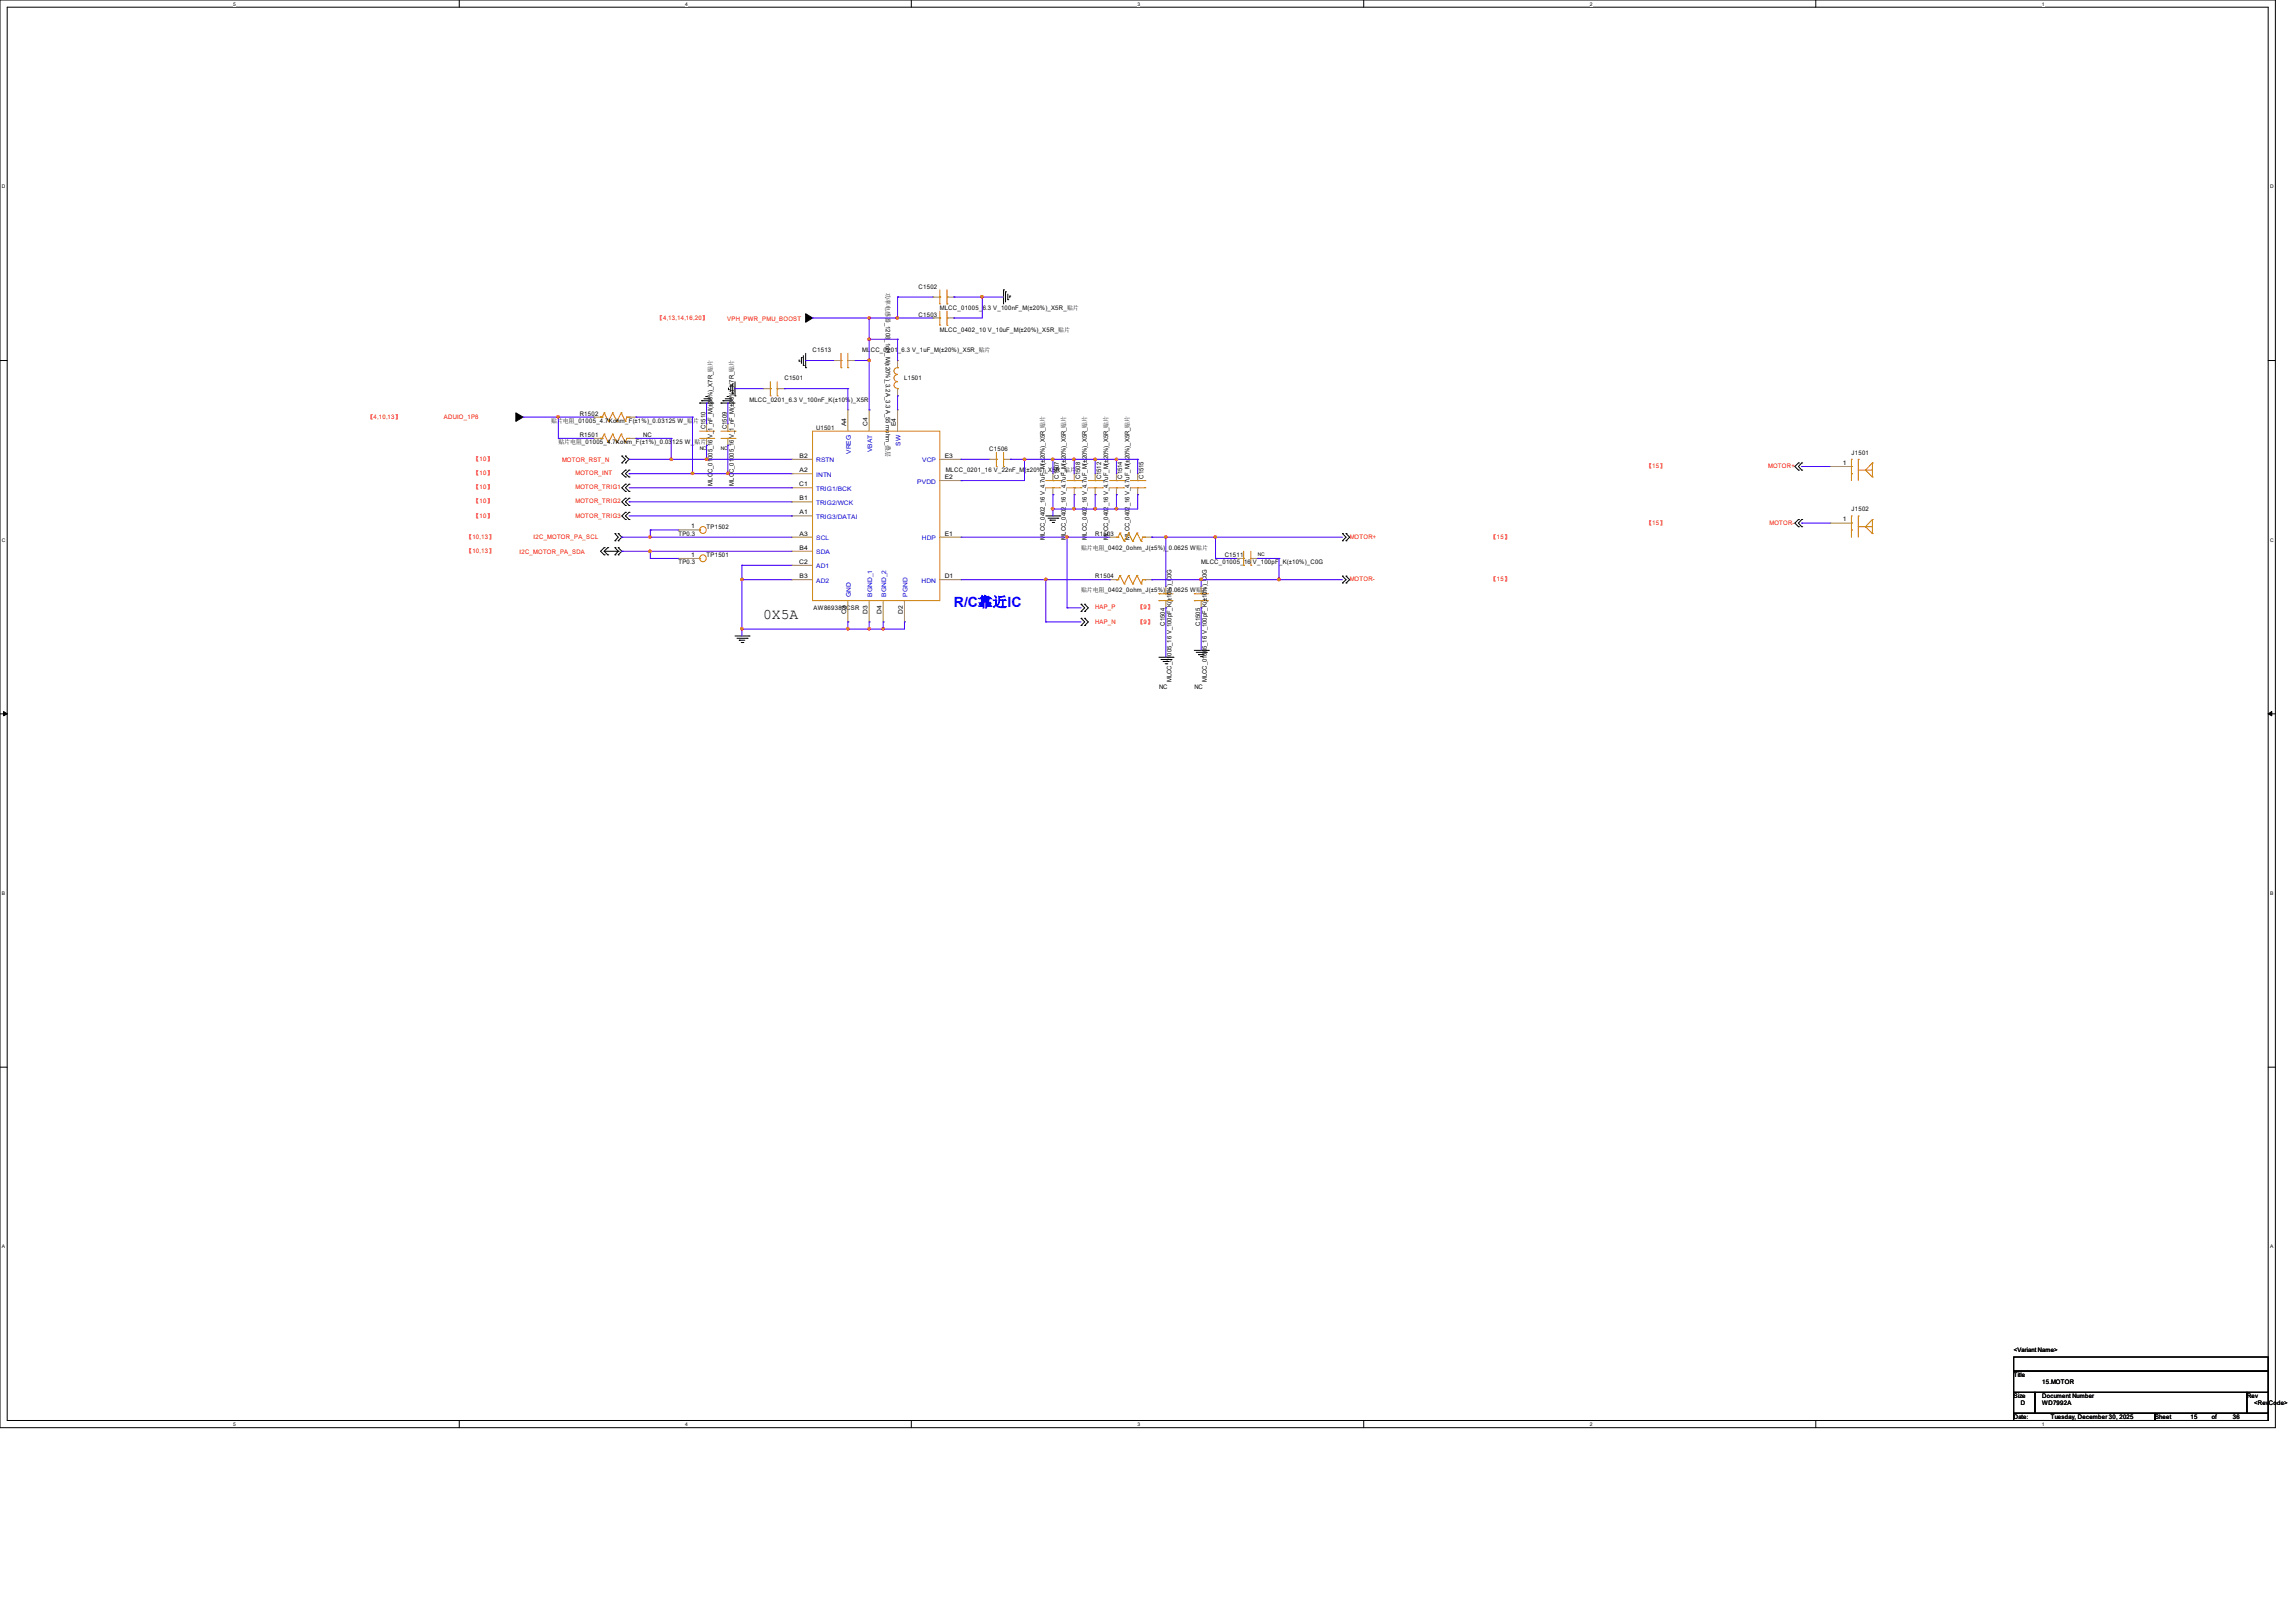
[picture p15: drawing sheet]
<svg xmlns="http://www.w3.org/2000/svg" width="297mm" height="210mm" viewBox="0 0 297 210" stroke-linecap="round" stroke-linejoin="round" font-family="sans-serif">
<defs><g id="words">
<text font-size="1.9" x="98.8" y="80.1">0X5A</text>
<text font-size="1.8" fill="#00f" x="123.4" y="78.5">R/C靠近IC</text>
<g font-size=".8" fill="#f00">
<text x="85" y="41.4">【4,13,14,16,20】</text>
<text x="94.1" y="41.6">VPH_PWR_PMU_BOOST</text>
<text x="47.6" y="54.2">【4,10,13】</text>
<text x="57.4" y="54.3">ADUIO_1P8</text>
<text x="61.3" y="59.6">【10】</text>
<text x="72.7" y="59.8">MOTOR_RST_N</text>
<text x="61.3" y="61.5">【10】</text>
<text x="61.3" y="63.3">【10】</text>
<text x="61.3" y="65.2">【10】</text>
<text x="74.5" y="61.5">MOTOR_INT</text>
<text x="74.5" y="63.3">MOTOR_TRIG1</text>
<text x="74.5" y="65.1">MOTOR_TRIG2</text>
<text x="213.1" y="60.6">【15】</text>
<text x="228.8" y="60.6">MOTOR+</text>
<text x="60.4" y="69.7">【10,13】</text>
<text x="60.4" y="71.5">【10,13】</text>
<text x="61.3" y="67">【10】</text>
<text x="67.2" y="71.6">I2C_MOTOR_PA_SDA</text>
<text x="69" y="69.8">I2C_MOTOR_PA_SCL</text>
<text x="74.5" y="67">MOTOR_TRIG3</text>
<text x="174.7" y="69.7">MOTOR+</text>
<text x="193" y="69.7">【15】</text>
<text x="213.1" y="67.9">【15】</text>
<text x="229" y="67.9">MOTOR-</text>
<text x="174.7" y="75.2">MOTOR-</text>
<text x="193" y="75.2">【15】</text>
<text x="141.7" y="78.9">HAP_P</text>
<text x="141.7" y="80.7">HAP_N</text>
<text x="147.2" y="78.9">【9】</text>
<text x="147.2" y="80.7">【9】</text>
</g>
<g font-size=".8">
<text x="114.6" y="38" transform="rotate(90 114.6 38)">功率电感器_1208_1uH_M(±20%)_3.2 A_3.3 A_55 mohm_叠层</text>
<text x="118.9" y="37.3">C1502</text>
<text x="118.9" y="41">C1503</text>
<text x="121.6" y="40.2">MLCC_01005_6.3 V_100nF_M(±20%)_X5R_贴片</text>
<text x="105.2" y="45.6">C1513</text>
<text x="111.6" y="45.6">MLCC_0201_6.3 V_1uF_M(±20%)_X5R_贴片</text>
<text x="121.6" y="42.9">MLCC_0402_10 V_10uF_M(±20%)_X5R_贴片</text>
<text x="75" y="53.8">R1502</text>
<text x="97" y="52">MLCC_0201_6.3 V_100nF_K(±10%)_X5R</text>
<text x="101.5" y="49.2">C1501</text>
<text x="117" y="49.2">L1501</text>
<text x="71.3" y="54.7">贴片电阻_01005_4.7Kohm_F(±1%)_0.03125 W_贴片</text>
<text x="72.3" y="57.5">贴片电阻_01005_4.7Kohm_F(±1%)_0.03125 W_</text>
<text x="75" y="56.6">R1501</text>
<text x="83.2" y="56.6">NC</text>
<text x="89.9" y="57.5">贴片</text>
<text x="91.3" y="55.5" transform="rotate(-90 91.3 55.5)">C1510</text>
<text x="94.1" y="55.5" transform="rotate(-90 94.1 55.5)">C1509</text>
<text x="103.5" y="59.2">B2</text>
<text x="105.6" y="55.6">U1501</text>
<text x="109.5" y="55.2" transform="rotate(-90 109.5 55.2)">A4</text>
<text x="112.3" y="55.2" transform="rotate(-90 112.3 55.2)">C4</text>
<text x="115.9" y="55.2" transform="rotate(-90 115.9 55.2)">E4</text>
<text x="122.3" y="59.2">E3</text>
<text x="128" y="58.4">C1506</text>
<text x="239.6" y="58.8">J1501</text>
<text x="92.2" y="62.8" transform="rotate(-90 92.2 62.8)">MLCC_01005_16 V_1_nF_M(±20%)_X7R_贴片</text>
<text x="95" y="62.8" transform="rotate(-90 95 62.8)">MLCC_01005_16 V_1_nF_M(±20%)_X7R_贴片</text>
<text x="103.4" y="62.9">C1</text>
<text x="103.5" y="61.1">A2</text>
<text x="103.5" y="64.7">B1</text>
<text x="122.3" y="62">E2</text>
<text x="122.4" y="61.1">MLCC_0201_16 V_22nF_M(±20%)_X5R_贴片</text>
<text x="137" y="61.9" transform="rotate(-90 137 61.9)">C1507</text>
<text x="139.8" y="62" transform="rotate(-90 139.8 62)">C1508</text>
<text x="142.5" y="62" transform="rotate(-90 142.5 62)">C1512</text>
<text x="145.2" y="61.9" transform="rotate(-90 145.2 61.9)">C1514</text>
<text x="148" y="61.9" transform="rotate(-90 148 61.9)">C1515</text>
<text x="238.5" y="60.2">1</text>
<text x="87.8" y="69.3">TP0.3</text>
<text x="89.5" y="68.4">1</text>
<text x="91.4" y="68.5">TP1502</text>
<text x="103.5" y="66.5">A1</text>
<text x="103.5" y="71.1">B4</text>
<text x="103.5" y="69.3">A3</text>
<text x="122.3" y="69.3">E1</text>
<text x="135.2" y="69.8" transform="rotate(-90 135.2 69.8)">MLCC_0402_16 V_4.7uF_M(±20%)_X5R_贴片</text>
<text x="137.9" y="69.8" transform="rotate(-90 137.9 69.8)">MLCC_0402_16 V_4.7uF_M(±20%)_X5R_贴片</text>
<text x="139.9" y="71.2">贴片电阻_0402_0ohm_J(±5%)_0.0625 W贴片</text>
<text x="140.7" y="69.8" transform="rotate(-90 140.7 69.8)">MLCC_0402_16 V_4.7uF_M(±20%)_X5R_贴片</text>
<text x="141.7" y="69.3">R1503</text>
<text x="143.4" y="69.8" transform="rotate(-90 143.4 69.8)">MLCC_0402_16 V_4.7uF_M(±20%)_X5R_贴片</text>
<text x="146.2" y="69.8" transform="rotate(-90 146.2 69.8)">MLCC_0402_16 V_4.7uF_M(±20%)_X5R_贴片</text>
<text x="238.5" y="67.5">1</text>
<text x="239.6" y="66.2">J1502</text>
<text x="87.8" y="73">TP0.3</text>
<text x="89.5" y="72">1</text>
<text x="91.4" y="72.1">TP1501</text>
<text x="103.4" y="72.9">C2</text>
<text x="103.5" y="74.8">B3</text>
<text x="122.3" y="74.8">D1</text>
<text x="139.9" y="76.7">贴片电阻_0402_0ohm_J(±5%)_0.0625 W贴片</text>
<text x="141.7" y="74.8">R1504</text>
<text x="155.5" y="73">MLCC_01005_16 V_100pF_K(±10%)_C0G</text>
<text x="158.5" y="72.1">C1511</text>
<text x="105.3" y="78.9">AW86938SCSR</text>
<text x="109.5" y="79.5" transform="rotate(-90 109.5 79.5)">C3</text>
<text x="112.3" y="79.5" transform="rotate(-90 112.3 79.5)">D3</text>
<text x="114.1" y="79.5" transform="rotate(-90 114.1 79.5)">D4</text>
<text x="116.8" y="79.5" transform="rotate(-90 116.8 79.5)">D2</text>
<text x="150.7" y="80.9" transform="rotate(-90 150.7 80.9)">C1504</text>
<text x="155.3" y="80.9" transform="rotate(-90 155.3 80.9)">C1505</text>
<text x="150" y="89.1">NC</text>
<text x="151.6" y="88.3" transform="rotate(-90 151.6 88.3)">MLCC_01005_16 V_100pF_K(±10%)_C0G</text>
<text x="154.6" y="89.1">NC</text>
<text x="156.2" y="88.3" transform="rotate(-90 156.2 88.3)">MLCC_01005_16 V_100pF_K(±10%)_C0G</text>
<text x="260.6" y="178.2">Title</text>
<text x="260.6" y="175">&lt;Variant Name&gt;</text>
<text x="264.3" y="179.1">15.MOTOR</text>
<text x="260.6" y="180.9">Size</text>
<text x="260.6" y="183.6">Date:</text>
<text x="261.5" y="181.8">D</text>
<text x="264.3" y="180.9">Document Number</text>
<text x="264.3" y="181.8">WD7992A</text>
<text x="265.4" y="183.6">Tuesday, December 30, 2025</text>
<text x="278.9" y="183.6">Sheet</text>
<text x="283.5" y="183.6">15</text>
<text x="286.2" y="183.6">of</text>
<text x="289" y="183.6">36</text>
<text x="290.8" y="180.9">Rev</text>
<text x="291.7" y="181.8">&lt;RevCode&gt;</text>
</g>
<g font-size=".8" fill="#00c">
<text x="105.6" y="59.8">RSTN</text>
<text x="110.1" y="58.8" transform="rotate(-90 110.1 58.8)">VREG</text>
<text x="112.9" y="58.5" transform="rotate(-90 112.9 58.5)">VBAT</text>
<text x="116.5" y="57.7" transform="rotate(-90 116.5 57.7)">SW</text>
<text x="119.3" y="59.8">VCP</text>
<text x="105.6" y="61.7">INTN</text>
<text x="105.6" y="65.3">TRIG2/WCK</text>
<text x="105.6" y="63.5">TRIG1/BCK</text>
<text x="118.7" y="62.6">PVDD</text>
<text x="105.6" y="67.1">TRIG3/DATAI</text>
<text x="105.6" y="71.7">SDA</text>
<text x="105.6" y="69.9">SCL</text>
<text x="119.3" y="69.9">HDP</text>
<text x="105.6" y="73.5">AD1</text>
<text x="105.6" y="75.4">AD2</text>
<text x="110.1" y="77.3" transform="rotate(-90 110.1 77.3)">GND</text>
<text x="112.9" y="77.3" transform="rotate(-90 112.9 77.3)">BGND_1</text>
<text x="114.7" y="77.3" transform="rotate(-90 114.7 77.3)">BGND_2</text>
<text x="117.4" y="77.3" transform="rotate(-90 117.4 77.3)">PGND</text>
<text x="119.3" y="75.4">HDN</text>
</g>
<g font-size=".6">
<text x="30.2" y=".7">5</text>
<text x="88.7" y=".7">4</text>
<text x="147.2" y=".7">3</text>
<text x="205.7" y=".7">2</text>
<text x="264.2" y=".7">1</text>
<text x=".3" y="24.4">D</text>
<text x="293.8" y="24.4">D</text>
<text x="90.6" y="58.2">NC</text>
<text x="93.3" y="58.2">NC</text>
<text x=".3" y="70.1">C</text>
<text x="162.8" y="71.9">NC</text>
<text x="293.8" y="70.1">C</text>
<text x=".3" y="115.8">B</text>
<text x="293.8" y="115.8">B</text>
<text x=".3" y="161.5">A</text>
<text x="293.8" y="161.5">A</text>
<text x="30.2" y="184.5">5</text>
<text x="88.7" y="184.5">4</text>
<text x="147.2" y="184.5">3</text>
<text x="205.7" y="184.5">2</text>
<text x="264.2" y="184.5">1</text>
</g>
</g></defs>
<path d="M0 0h294.5v184.7h-294.5zM.9 .9h292.6v182.9h-292.6z" fill="none" stroke="#000" stroke-width=".13"/>
<g fill="#fff">
<path d="M30.2 .1h.3v.7h-.3z"/>
<path d="M30.2 183.9h.3v.8h-.3z"/>
</g>
<path d="M59.4 0v.9M59.4 183.8v.9" fill="none" stroke="#000" stroke-width=".13"/>
<g fill="#fff">
<path d="M88.7 .1h.3v.7h-.3z"/>
<path d="M88.7 183.9h.3v.8h-.3z"/>
</g>
<path d="M117.9 0v.9M117.9 183.8v.9" fill="none" stroke="#000" stroke-width=".13"/>
<g fill="#fff">
<path d="M147.2 .1h.3v.7h-.3z"/>
<path d="M147.2 183.9h.3v.8h-.3z"/>
</g>
<path d="M176.5 0v.9M176.5 183.8v.9" fill="none" stroke="#000" stroke-width=".13"/>
<g fill="#fff">
<path d="M205.7 .1h.4v.7h-.4z"/>
<path d="M205.7 183.9h.4v.8h-.4z"/>
</g>
<path d="M235 0v.9M235 183.8v.9" fill="none" stroke="#000" stroke-width=".13"/>
<g fill="#fff">
<path d="M264.2 .1h.4v.7h-.4z"/>
<path d="M264.2 183.9h.4v.8h-.4z"/>
<path d="M.3 23.8h.4v.7h-.4z"/>
<path d="M293.8 23.8h.5v.7h-.5z"/>
<path d="M.3 69.5h.4v.7h-.4z"/>
<path d="M293.8 69.5h.5v.7h-.5z"/>
</g>
<path d="M0 46.7h.9M293.5 46.7h1" fill="none" stroke="#000" stroke-width=".13"/>
<g fill="#fff">
<path d="M.3 115.2h.4v.8h-.4z"/>
<path d="M293.8 115.2h.4v.8h-.4z"/>
</g>
<path d="M0 92.4h.9M293.5 92.4h1" fill="none" stroke="#000" stroke-width=".13"/>
<path d="M.5 92.1l.4 .3-.4 .2zM293.5 92.4l.5-.3v.5z" fill="#000" stroke="#000" stroke-width=".13"/>
<g fill="#fff">
<path d="M.3 161h.3v.7h-.3z"/>
<path d="M293.8 161h.4v.7h-.4z"/>
</g>
<g fill="none" stroke="#000" stroke-width=".13">
<path d="M129.9 37.5h.1M129.9 37.5v1.8M130.1 37.8h.1M130.1 37.8v1.3M130.4 38.8h.1M130.4 38.1v.7M130.7 38.3h.1M130.7 38.3v.2M80.5 59h.1M80.5 59.9h.1M80.5 59l.4 .4-.4 .5M80.9 59.9h.1"/>
<path d="M80.9 59h.1M80.9 59l.5 .4-.5 .5M90.6 52.2h.1M90.6 52.2h1.8M90.8 51.9h.1M90.8 51.9h1.3M91.1 51.6h.7M91.4 51.3h.1M91.4 51.3h.2M91.8 51.6h.1M93.3 52.2h.1M93.3 52.2h1.8"/>
<path d="M93.6 51.9h.1M93.6 51.9h1.2M93.9 51.6h.7M94.1 51.3h.1M94.1 51.3h.2M94.3 50.4h.1M94.3 50.2v.2M94.6 50h.1M94.6 51.6h.1M94.6 50v.7M94.8 51h.1M94.8 49.7v1.3"/>
<path d="M95.1 51.2h.1M95.1 49.4v1.8M103.4 46.7h.1M103.4 46.6v.1M103.7 46.3h.1M103.7 46.3v.7M104 47.3h.1M104 46v1.3M104.3 47.6h.1M104.3 45.7v1.9M232.7 59.9h.1M232.7 59.9l-.4 .5 .4 .4"/>
<path d="M233.2 59.9h.1M233.2 59.9l-.5 .5 .5 .4M78.2 70.9h.1M78.2 71.8h.1M78.2 70.9l-.5 .4 .5 .5M78.2 71.3l.5 .5M78.2 71.3h1.8M78.7 70.9h.1M78.7 71.8h.1M78.7 70.9l-.5 .4M79.6 69h.1M79.6 70h.1"/>
<path d="M79.6 70.9h.1M79.6 71.8h.1M79.6 69l.4 .5-.4 .5M79.6 70.9l.4 .4M80 70h.1M80 69h.1M80 71.8h.1M80 70.9h.1M80 71.3h.1M80 69l.5 .5-.5 .5M80 70.9l.5 .4-.5 .5M80 71.3l-.4 .5"/>
<path d="M80.9 61.7h.1M80.9 60.8h.1M80.9 63.6h.1M80.9 62.7h.1M80.9 65.4h.1M80.9 64.5h.1M80.9 67.2h.1M80.9 66.3h.1M80.9 60.8l-.4 .5 .4 .4M80.9 62.7l-.4 .4 .4 .5M80.9 64.5l-.4 .4 .4 .5M80.9 66.3l-.4 .5 .4 .4"/>
<path d="M81.4 61.7h.1M81.4 60.8h.1M81.4 63.6h.1M81.4 62.7h.1M81.4 65.4h.1M81.4 64.5h.1M81.4 67.2h.1M81.4 66.3h.1M81.4 60.8l-.5 .5 .5 .4M81.4 62.7l-.5 .4 .5 .5M81.4 64.5l-.5 .4 .5 .5M81.4 66.3l-.5 .5 .5 .4"/>
<path d="M135.3 66.8h1.9M135.6 67.1h1.3M135.9 67.3h.1M135.9 67.3h.7M136.2 67.6h.2M136.4 67.6h.1M136.9 67.1h.1M137.2 66.8h.1M139.9 79.1h.1M139.9 78.2h.1M139.9 78.2l.5 .5-.5 .4M140.4 79.1h.1"/>
<path d="M140.4 78.2h.1M140.4 78.2l.4 .5-.4 .4M173.7 70h.1M173.7 69h.1M173.7 75.4h.1M173.7 74.5h.1M173.7 69l.5 .5-.5 .5M173.7 74.5l.5 .5-.5 .4M174.2 70h.1M174.2 69h.1M174.2 75.4h.1M174.2 74.5h.1"/>
<path d="M174.2 69l.5 .5-.5 .5M174.2 74.5l.5 .5-.5 .4M232.7 60.8h.1M232.7 68.2h.1M232.7 67.2h.1M232.7 67.2l-.4 .5 .4 .5M233.2 60.8h.1M233.2 68.2h.1M233.2 67.2h.1M233.2 67.2l-.5 .5 .5 .5M95.1 82.3h1.8M95.4 82.6h1.3"/>
<path d="M95.7 82.8h.1M95.7 82.8h.7M95.9 83.1h.2M96.1 83.1h.1M96.7 82.6h.1M96.9 82.3h.1M139.9 80.9h.1M139.9 80h.1M139.9 80l.5 .5-.5 .4M140.4 80.9h.1M140.4 80h.1M140.4 80l.4 .5-.4 .4"/>
<path d="M150 85h1.8M150.2 85.3h1.4M150.5 85.6h.1M150.5 85.6h.8M150.8 85.9h.2M151 85.9h.1M151.6 85.3h.1M151.8 85h.1M154.6 84.2h1.8M154.8 84.4h1.3M155.1 84.7h.1M155.1 84.7h.7"/>
<path d="M155.4 85h.2M155.6 85h.1M156.1 84.4h.1M156.4 84.2h.1M0 138.1h.9M293.5 138.1h1M260.6 175.6h32.9v1.8h-32.9zM260.6 177.4h32.9v2.8h-32.9zM260.6 180.2h2.8v2.7h-2.8zM260.6 182.9h18.3v.9h-18.3zM263.4 180.2h27.4v2.7h-27.4zM278.9 182.9h14.6v.9h-14.6z"/>
<path d="M290.8 180.2h2.7v2.7h-2.7z"/>
</g>
<g fill="#000" stroke="#000" stroke-width=".13">
<path d="M66.8 53.4l.9 .6-.9 .5z" fill-rule="evenodd"/>
<path d="M104.3 40.6l.9 .5-.9 .6z" fill-rule="evenodd"/>
</g>
<g fill="none" stroke="#cc8006" stroke-width=".13">
<path d="M121.6 38.4h.1M121.6 39.3h.1M121.6 37.5v1.8M122.6 39.3h.1M122.6 38.4h.1M122.6 37.5v1.8M77.7 54h.1M77.7 56.7h.1M77.7 56.7h.2M77.7 54h.2M77.9 54h.1M77.9 56.7h.1"/>
<path d="M78.2 53.4h.1M78.2 56.2h.1M78.2 53.4l.5 1.1M78.2 53.4l-.3 .6M78.2 56.2l.5 1.1M78.2 56.2l-.3 .5M78.7 54.5h.1M78.7 57.3h.1M79.3 53.4h.1M79.3 56.2h.1M79.3 53.4l.5 1.1M79.3 53.4l-.6 1.1"/>
<path d="M79.3 56.2l.5 1.1M79.3 56.2l-.6 1.1M79.8 54.5h.1M79.8 57.3h.1M80.4 53.4h.1M80.4 56.2h.1M80.4 53.4l.5 1.1M80.4 53.4l-.6 1.1M80.4 56.2l.5 1.1M80.4 56.2l-.6 1.1M80.9 54.5h.1M80.9 57.3h.1"/>
<path d="M81.1 54h.1M81.1 56.7h.1M81.1 56.7h.3M81.1 54h.3M81.1 54l-.2 .5M81.1 56.7l-.2 .6M81.4 54h.1M81.4 56.7h.1M90.6 56.7h1.8M90.6 55.8h1.8M91.4 56.7h.1M91.4 55.8h.1"/>
<path d="M92.4 56.7h.1M92.4 55.8h.1M93.3 56.7h1.8M93.3 55.8h1.8M94.2 56.7h.1M94.2 55.8h.1M95.1 56.7h.1M95.1 55.8h.1M99.7 50.3h.1M99.7 51.2h.1M99.7 49.4v1.8M100.6 51.2h.1"/>
<path d="M100.6 50.3h.1M100.6 49.4v1.8M105.2 55.8h16.4v21.9h-16.4zM108.8 46.7h.1M108.8 47.6h.1M108.8 45.7v1.9M109.7 47.6h.1M109.7 46.7h.1M109.7 45.7v1.9M116.2 49.4a.42 .42 0 0 0-.5 .4 .42 .42 0 0 0 .5 .4M116.2 48.5a.44 .44 0 0 0-.5 .4 .44 .44 0 0 0 .5 .5M116.2 47.6a.42 .42 0 0 0-.5 .4 .42 .42 0 0 0 .5 .4"/>
<path d="M116.2 47.6h.1M116.2 50.3h.1M121.6 41.1h.1M121.6 42.1h.1M121.6 40.3v1.8M122.6 42.1h.1M122.6 41.1h.1M122.6 40.3v1.8M128.9 59.4h.1M128.9 58.5v1.9M129.9 59.4h.1M129.9 58.5v1.9"/>
<path d="M239.6 59.4h.1M239.6 59.4v2.8M240.5 59.4h.1M240.5 59.4v2.8M242.3 59.9h.1M242.3 59.9v1.8M242.3 59.9l-.9 .9M90.6 72.3h.1M90.6 68.6h.1M128.9 60.4h.1M129.9 60.4h.1M135.3 63.1h1.9"/>
<path d="M135.3 62.2h1.9M136.3 63.1h.1M136.3 62.2h.1M137.2 63.1h.1M137.2 62.2h.1M138.1 63.1h1.8M138.1 62.2h1.8M139 63.1h.1M139 62.2h.1M139.9 63.1h.1M139.9 62.2h.1M140.8 63.1h1.9"/>
<path d="M140.8 62.2h1.9M141.7 63.1h.1M141.7 62.2h.1M142.7 63.1h.1M142.7 62.2h.1M143.6 63.1h1.8M143.6 62.2h1.8M144.5 75h.1M144.5 63.1h.1M144.5 62.2h.1M144.5 69.5h.1M144.5 75h.2"/>
<path d="M144.5 69.5h.2M144.7 75h.1M144.7 69.5h.1M144.9 74.5h.1M144.9 69h.1M144.9 74.5l.6 1.1M144.9 74.5l-.2 .5M144.9 69l.6 1.1M144.9 69l-.2 .5M145.4 63.1h.1M145.4 62.2h.1M145.5 75.6h.1"/>
<path d="M145.5 70.1h.1M146 74.5h.1M146 69h.1M146 74.5l.6 1.1M146 74.5l-.5 1.1M146 69l.6 1.1M146 69l-.5 1.1M146.3 63.1h1.9M146.3 62.2h1.9M146.6 75.6h.1M146.6 70.1h.1M147.2 74.5h.1"/>
<path d="M147.2 69h.1M147.2 74.5l.5 1.1M147.2 74.5l-.6 1.1M147.2 69l.5 1.1M147.2 69l-.6 1.1M147.2 63.1h.1M147.2 62.2h.1M147.7 75.6h.1M147.7 70.1h.1M147.9 75h.1M147.9 69.5h.1M147.9 75h.3"/>
<path d="M147.9 75l-.2 .6M147.9 69.5h.3M147.9 69.5l-.2 .6M148.2 75h.1M148.2 63.1h.1M148.2 62.2h.1M148.2 69.5h.1M150 77.7h.1M150 76.8h.1M150 77.7h1.8M150 76.8h1.8M150.9 77.7h.1"/>
<path d="M150.9 76.8h.1M154.6 77.7h.1M154.6 76.8h.1M154.6 77.7h1.8M154.6 76.8h1.8M155.4 77.7h.1M155.4 76.8h.1M161 72.3h.1M161 73.2h.1M161 71.3v1.9M161.9 73.2h.1M161.9 72.3h.1"/>
<path d="M161.9 71.3v1.9M239.6 61.3h.1M239.6 60.4h.1M239.6 68.6h.1M239.6 67.7h.1M239.6 66.8h.1M239.6 66.8v2.7M240.5 66.8h.1M240.5 60.8h1.8M240.5 66.8v2.7M240.5 68.2h1.8M241.4 60.8h.1"/>
<path d="M241.4 68.2h.1M241.4 60.8l.9 .9M241.4 68.2l.9 .8M242.3 61.7h.1M242.3 69h.1M242.3 67.2h.1M242.3 67.2v1.8M242.3 67.2l-.9 1"/>
<circle cx="91" cy="72.2" r=".43"/>
<circle cx="91" cy="68.6" r=".43"/>
</g>
<g fill="none" stroke="#a84" stroke-width=".13">
<path d="M120.7 38.4h.1M120.7 38.4h.9M122.6 38.4h.8M123.4 38.4h.1M76.8 54h.1M76.8 56.7h.1M76.8 54h.9M76.8 56.7h.9M81.4 54h.9M81.4 56.7h.9M82.3 54h.1M82.3 56.7h.1"/>
<path d="M91.4 57.6h.1M91.4 54.9h.1M91.4 54.9v.9M91.4 56.7v.9M94.2 57.6h.1M94.2 54.9h.1M94.2 54.9v.9M94.2 56.7v.9M98.8 50.3h.1M98.8 50.3h.9M100.6 50.3h.9M101.5 50.3h.1"/>
<path d="M102.4 59.4h.1M102.4 59.4h2.8M107.9 46.7h.1M107.9 46.7h.9M109.7 53h.1M109.7 46.7h1M109.7 53v2.8M110.7 46.7h.1M112.5 53h.1M112.5 53v2.8M116.2 51.2h.1M116.2 46.7h.1"/>
<path d="M116.2 53h.1M116.2 46.7v.9M116.2 50.3v.9M116.2 53v2.8M120.7 41.1h.1M120.7 41.1h.9M121.6 59.4h2.8M122.6 41.1h.8M123.4 41.1h.1M124.4 59.4h.1M128 59.4h.1M128 59.4h.9"/>
<path d="M129.9 59.4h.9M130.8 59.4h.1M87.8 72.3h.1M87.8 68.6h.1M87.8 72.3h2.8M87.8 68.6h2.8M102.4 66.8h.1M102.4 61.3h.1M102.4 64.9h.1M102.4 71.3h.1M102.4 63.1h.1M102.4 73.2h.1"/>
<path d="M102.4 75h.1M102.4 69.5h.1M102.4 75h2.8M102.4 69.5h2.8M102.4 66.8h2.8M102.4 61.3h2.8M102.4 64.9h2.8M102.4 71.3h2.8M102.4 63.1h2.8M102.4 73.2h2.8M109.7 77.7v2.8M112.5 77.7v2.8"/>
<path d="M114.3 77.7v2.8M117.1 77.7v2.8M121.6 75h2.8M121.6 69.5h2.8M121.6 62.2h2.8M124.4 62.2h.1M124.4 69.5h.1M124.4 75h.1M136.3 64h.1M136.3 61.3h.1M136.3 61.3v.9M136.3 63.1v.9"/>
<path d="M139 64h.1M139 61.3h.1M139 61.3v.9M139 63.1v.9M141.7 64h.1M141.7 61.3h.1M141.7 61.3v.9M141.7 63.1v.9M143.6 75h.1M143.6 69.5h.1M143.6 75h.9M143.6 69.5h.9"/>
<path d="M144.5 64h.1M144.5 61.3h.1M144.5 61.3v.9M144.5 63.1v.9M147.2 64h.1M147.2 61.3h.1M147.2 61.3v.9M147.2 63.1v.9M148.2 75h.9M148.2 69.5h.9M149.1 75h.1M149.1 69.5h.1"/>
<path d="M150.9 78.7h.1M150.9 75.9h.1M150.9 75.9v.9M150.9 77.7v1M155.4 78.7h.1M155.4 75.9h.1M155.4 75.9v.9M155.4 77.7v1M160 72.3h.1M160 72.3h1M161.9 72.3h.9M162.8 72.3h.1"/>
<path d="M236.9 60.4h.1M236.9 67.7h.1M236.9 60.4h2.7M236.9 67.7h2.7M109.7 80.5h.1M112.5 80.5h.1M114.3 80.5h.1M117.1 80.5h.1"/>
</g>
<g fill="none" stroke="#4200ff" stroke-width=".13">
<path d="M116.2 38.4h.1M116.2 38.4v2.7M116.2 38.4h4.5M123.4 38.4h.1M123.4 38.4h6.5M127.1 38.4h.1M127.1 38.4v2.7h-3.7M67.7 54h.1M67.7 54h9.1M72.3 54h.1M72.3 56.7h.1M72.3 54v2.7"/>
<path d="M72.3 56.7h4.5M81.4 59.4h.1M81.4 59.4h21M82.3 54h.1M82.3 56.7h.1M82.3 54h7.3M82.3 56.7h4.6M86.9 56.7h.1M86.9 59.4h.1M86.9 56.7v2.7M89.6 54h.1M89.6 54v7.3"/>
<path d="M91.4 52.2h.1M91.4 57.6h.1M91.4 59.4h.1M91.4 52.2v2.7M91.4 57.6v1.8M94.2 52.2h.1M94.2 57.6h.1M94.2 52.2v2.7M94.2 57.6v3.7M95.1 50.3h.1M95.1 50.3h3.7M101.5 50.3h.1"/>
<path d="M101.5 50.3h8.2M104.3 46.7h.1M104.3 46.7h3.6M105.2 41.1h.1M105.2 41.1h15.5M109.7 50.3h.1M109.7 50.3v2.7M110.7 46.7h1.8M112.5 41.1h.1M112.5 46.7h.1M112.5 43.9h.1M112.5 53h.1"/>
<path d="M112.5 41.1v11.9M112.5 43.9h3.7M116.2 41.1h.1M116.2 43.9h.1M116.2 51.2h.1M116.2 43.9v2.8M116.2 51.2v1.8M123.4 41.1h.1M124.4 59.4h.1M124.4 59.4h3.6M130.8 59.4h.1M130.8 59.4h16.4"/>
<path d="M132.6 59.4h.1M132.6 59.4v2.8h-8.2M136.3 59.4h.1M136.3 59.4v1.9M139 59.4h.1M139 59.4v1.9M141.7 59.4h.1M141.7 59.4v1.9M144.5 59.4h.1M144.5 59.4v1.9M147.2 59.4h.1M147.2 59.4v1.9"/>
<path d="M80.5 69.5h.1M80.5 71.3h.1M80.5 69.5h21.9M80.5 71.3h21.9M81.4 61.3h.1M81.4 64.9h.1M81.4 61.3h21M81.4 63.1h21M81.4 64.9h21M81.4 66.8h21M84.2 71.3h.1M84.2 72.3h.1"/>
<path d="M84.2 68.6h.1M84.2 69.5h.1M84.2 68.6v.9M84.2 71.3v1M84.2 72.3h3.6M84.2 68.6h3.6M89.6 61.3h.1M94.2 61.3h.1M96 75h.1M96 73.2h.1M96 73.2v9.1M96 75h6.4"/>
<path d="M96 73.2h6.4M102.4 63.1h.1M102.4 66.8h.1M124.4 62.2h.1M124.4 75h19.2M124.4 69.5h19.2M135.3 75h.1M135.3 75v5.5M136.3 64h.1M136.3 65.9h.1M136.3 64v2.8M138.1 69.5h.1"/>
<path d="M138.1 78.7h.1M138.1 69.5v9.2M138.1 78.7h1.8M139 64h.1M139 65.9h.1M139 64v1.9M141.7 64h.1M141.7 65.9h.1M141.7 64v1.9M143.6 75h.1M144.5 64h.1M144.5 65.9h.1"/>
<path d="M144.5 64v1.9M147.2 64h.1M147.2 64v1.9h-10.9M149.1 69.5h.1M149.1 75h.1M149.1 75h24.6M149.1 69.5h24.6M150.9 69.5h.1M150.9 78.7h.1M150.9 69.5v6.4M150.9 78.7v6.3M155.4 75h.1"/>
<path d="M155.4 78.7h.1M155.4 75v.9M155.4 78.7v5.5M157.3 69.5h.1M157.3 72.3h.1M157.3 72.3h2.7M157.3 69.5v2.8M162.8 72.3h.1M162.8 72.3h2.7M165.5 72.3h.1M165.5 75h.1M165.5 72.3v2.7"/>
<path d="M233.2 60.4h.1M233.2 67.7h.1M233.2 60.4h3.7M233.2 67.7h3.7M96 81.4h.1M109.7 80.5h.1M109.7 81.4h.1M109.7 80.5v.9M112.5 80.5h.1M112.5 81.4h.1M112.5 80.5v.9M114.3 80.5h.1"/>
<path d="M114.3 81.4h.1M114.3 80.5v.9M117.1 80.5h.1M117.1 80.5v.9h-21.1M135.3 80.5h.1M135.3 80.5h4.6"/>
</g>
<g fill="#f00" stroke="#f00" stroke-width=".13">
<path d="M95.9 74.9h.2v.2h-.2z" fill-rule="evenodd"/>
<path d="M95.9 81.3h.2v.2h-.2z" fill-rule="evenodd"/>
<path d="M112.4 81.3h.2v.2h-.2z" fill-rule="evenodd"/>
<path d="M109.6 81.3h.2v.2h-.2z" fill-rule="evenodd"/>
<path d="M114.2 81.3h.2v.2h-.2z" fill-rule="evenodd"/>
<path d="M132.5 59.3h.2v.2h-.2z" fill-rule="evenodd"/>
<path d="M138.9 59.3h.2v.2h-.2z" fill-rule="evenodd"/>
<path d="M136.1 59.3h.2v.2h-.2z" fill-rule="evenodd"/>
<path d="M136.1 65.7h.2v.2h-.2z" fill-rule="evenodd"/>
<path d="M141.6 65.7h.3v.2h-.3z" fill-rule="evenodd"/>
<path d="M138.9 65.7h.2v.2h-.2z" fill-rule="evenodd"/>
<path d="M127 38.3h.2v.2h-.2z" fill-rule="evenodd"/>
<path d="M112.4 41h.2v.3h-.2z" fill-rule="evenodd"/>
<path d="M112.4 43.8h.2v.2h-.2z" fill-rule="evenodd"/>
<path d="M116 41h.2v.3h-.2z" fill-rule="evenodd"/>
<path d="M84 69.4h.2v.2h-.2z" fill-rule="evenodd"/>
<path d="M84 71.2h.2v.2h-.2z" fill-rule="evenodd"/>
<path d="M72.1 53.8h.2v.2h-.2z" fill-rule="evenodd"/>
<path d="M86.7 59.3h.3v.2h-.3z" fill-rule="evenodd"/>
<path d="M91.3 59.3h.3v.2h-.3z" fill-rule="evenodd"/>
<path d="M94.1 61.2h.2v.2h-.2z" fill-rule="evenodd"/>
<path d="M89.5 61.2h.2v.2h-.2z" fill-rule="evenodd"/>
<path d="M144.4 59.3h.2v.2h-.2z" fill-rule="evenodd"/>
<path d="M141.6 59.3h.3v.2h-.3z" fill-rule="evenodd"/>
<path d="M144.4 65.7h.2v.2h-.2z" fill-rule="evenodd"/>
<path d="M112.4 46.5h.2v.2h-.2z" fill-rule="evenodd"/>
<path d="M150.8 69.4h.2v.2h-.2z" fill-rule="evenodd"/>
<path d="M157.1 69.4h.3v.2h-.3z" fill-rule="evenodd"/>
<path d="M135.2 74.9h.3v.2h-.3z" fill-rule="evenodd"/>
<path d="M155.3 74.9h.3v.2h-.3z" fill-rule="evenodd"/>
<path d="M95.9 74.9h.2v.2h-.2z" fill-rule="evenodd"/>
<path d="M95.9 81.3h.2v.2h-.2z" fill-rule="evenodd"/>
<path d="M112.4 81.3h.2v.2h-.2z" fill-rule="evenodd"/>
<path d="M109.6 81.3h.2v.2h-.2z" fill-rule="evenodd"/>
<path d="M114.2 81.3h.2v.2h-.2z" fill-rule="evenodd"/>
<path d="M132.5 59.3h.2v.2h-.2z" fill-rule="evenodd"/>
<path d="M138.9 59.3h.2v.2h-.2z" fill-rule="evenodd"/>
<path d="M136.1 59.3h.2v.2h-.2z" fill-rule="evenodd"/>
<path d="M136.1 65.7h.2v.2h-.2z" fill-rule="evenodd"/>
<path d="M141.6 65.7h.3v.2h-.3z" fill-rule="evenodd"/>
<path d="M138.9 65.7h.2v.2h-.2z" fill-rule="evenodd"/>
<path d="M127 38.3h.2v.2h-.2z" fill-rule="evenodd"/>
<path d="M112.4 41h.2v.3h-.2z" fill-rule="evenodd"/>
<path d="M112.4 43.8h.2v.2h-.2z" fill-rule="evenodd"/>
<path d="M116 41h.2v.3h-.2z" fill-rule="evenodd"/>
<path d="M84 69.4h.2v.2h-.2z" fill-rule="evenodd"/>
<path d="M84 71.2h.2v.2h-.2z" fill-rule="evenodd"/>
<path d="M72.1 53.8h.2v.2h-.2z" fill-rule="evenodd"/>
<path d="M86.7 59.3h.3v.2h-.3z" fill-rule="evenodd"/>
<path d="M91.3 59.3h.3v.2h-.3z" fill-rule="evenodd"/>
<path d="M94.1 61.2h.2v.2h-.2z" fill-rule="evenodd"/>
<path d="M89.5 61.2h.2v.2h-.2z" fill-rule="evenodd"/>
<path d="M144.4 59.3h.2v.2h-.2z" fill-rule="evenodd"/>
<path d="M141.6 59.3h.3v.2h-.3z" fill-rule="evenodd"/>
<path d="M144.4 65.7h.2v.2h-.2z" fill-rule="evenodd"/>
<path d="M112.4 46.5h.2v.2h-.2z" fill-rule="evenodd"/>
<path d="M150.8 69.4h.2v.2h-.2z" fill-rule="evenodd"/>
<path d="M157.1 69.4h.3v.2h-.3z" fill-rule="evenodd"/>
<path d="M135.2 74.9h.3v.2h-.3z" fill-rule="evenodd"/>
<path d="M155.3 74.9h.3v.2h-.3z" fill-rule="evenodd"/>
<circle cx="138.1" cy="69.5" r=".16"/>
<circle cx="165.5" cy="75" r=".16"/>
</g>
<use href="#words"/>
</svg>
